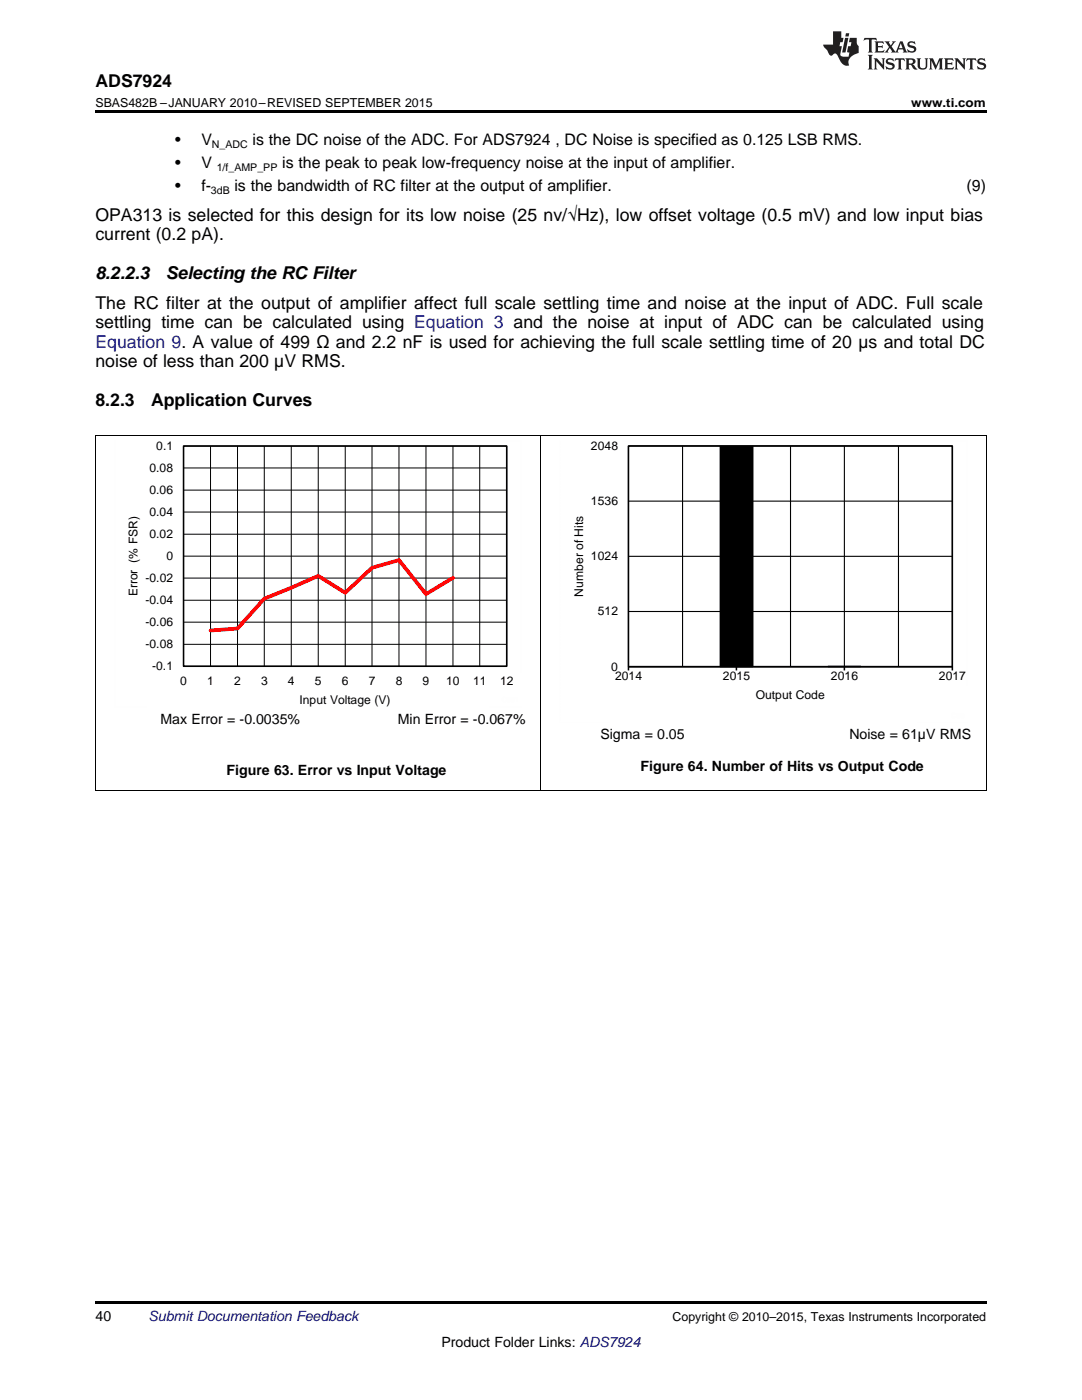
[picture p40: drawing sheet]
<svg xmlns="http://www.w3.org/2000/svg" width="216mm" height="279mm" viewBox="0 0 216 279" stroke-linecap="round" stroke-linejoin="round" font-family="sans-serif">
<defs><g id="words">
<g font-size="3.5">
<text x="19" y="17.3">ADS7924</text>
<text x="19" y="44.1">OPA313 is selected for this design for its low noise (25 nv/√Hz), low offset voltage (0.5 mV) and low input bias</text>
<text x="19" y="47.9">current (0.2 pA).</text>
<text x="19" y="55.7">8.2.2.3</text>
<text x="33.1" y="55.7">Selecting the RC Filter</text>
<text x="19" y="61.6">The RC filter at the output of amplifier affect full scale settling time and noise at the input of ADC. Full scale</text>
<text x="19" y="65.5">settling time can be calculated using Equation 3 and the noise at input of ADC can be calculated using</text>
<text x="19" y="73.3">noise of less than 200 µV RMS.</text>
<text x="19" y="81">8.2.3</text>
<text x="30.1" y="81">Application Curves</text>
</g>
<text font-size="3.5" fill="#00f" x="19" y="69.4">Equation 9. A value of 499 Ω and 2.2 nF is used for achieving the full scale settling time of 20 µs and total DC</text>
<g font-size="3.2">
<text x="34.9" y="28.9">•</text>
<text x="40.2" y="28.9">V</text>
<text x="50.4" y="28.9">is the DC noise of the ADC. For ADS7924 , DC Noise is specified as 0.125 LSB RMS.</text>
<text x="34.9" y="33.5">•</text>
<text x="40.2" y="33.5">V</text>
<text x="56.3" y="33.5">is the peak to peak low-frequency noise at the input of amplifier.</text>
<text x="34.9" y="38.1">•</text>
<text x="40.2" y="38.1">f-</text>
<text x="46.8" y="38.1">is the bandwidth of RC filter at the output of amplifier.</text>
<text x="192.9" y="38.1">(9)</text>
</g>
<g font-size="2.8">
<text x="32" y="144.4">Max Error = -0.0035%</text>
<text x="79.4" y="144.4">Min Error = -0.067%</text>
<text x="119.8" y="147.5">Sigma = 0.05</text>
<text x="169.5" y="147.5">Noise = 61µV RMS</text>
<text x="45.2" y="154.7">Figure 63. Error vs Input Voltage</text>
<text x="127.8" y="153.8">Figure 64. Number of Hits vs Output Code</text>
<text x="19" y="263.6">40</text>
<text x="88.1" y="268.9">Product Folder Links: ADS7924</text>
</g>
<text font-size="2.8" fill="#0000c8" x="29.6" y="263.6">Submit Documentation Feedback</text>
<g font-size="2.5">
<text x="19" y="21.4">SBAS482B –JANUARY 2010–REVISED SEPTEMBER 2015</text>
<text x="181.8" y="21.4">www.ti.com</text>
<text x="134.2" y="263.6">Copyright © 2010–2015, Texas Instruments Incorporated</text>
</g>
<g font-size="2.4">
<text x="31.2" y="89.8">0.1</text>
<text x="117.9" y="89.8">2048</text>
<text x="29.8" y="94.2">0.08</text>
<text x="29.8" y="98.6">0.06</text>
<text x="117.9" y="100.8">1536</text>
<text x="29.8" y="107.4">0.02</text>
<text x="29.8" y="103">0.04</text>
<text x="33.2" y="111.8">0</text>
<text x="117.9" y="111.8">1024</text>
<text x="27.5" y="119" transform="rotate(-90 27.5 119)">Error (% FSR)</text>
<text x="29" y="116.2">-0.02</text>
<text x="116.4" y="119.1" transform="rotate(-90 116.4 119.1)">Number of Hits</text>
<text x="29" y="125">-0.06</text>
<text x="29" y="120.6">-0.04</text>
<text x="119.3" y="122.8">512</text>
<text x="29" y="129.4">-0.08</text>
<text x="30.4" y="133.8">-0.1</text>
<text x="36" y="136.6">0</text>
<text x="41.3" y="136.6">1</text>
<text x="46.7" y="136.6">2</text>
<text x="52.1" y="136.6">3</text>
<text x="57.5" y="136.6">4</text>
<text x="62.8" y="136.6">5</text>
<text x="68.2" y="136.6">6</text>
<text x="73.6" y="136.6">7</text>
<text x="79" y="136.6">8</text>
<text x="84.3" y="136.6">9</text>
<text x="89" y="136.6">10</text>
<text x="94.4" y="136.6">11</text>
<text x="99.8" y="136.6">12</text>
<text x="122" y="133.8">0</text>
<text x="122.7" y="135.7">2014</text>
<text x="144.3" y="135.7">2015</text>
<text x="165.8" y="135.7">2016</text>
<text x="187.3" y="135.7">2017</text>
<text x="59.8" y="140.5">Input Voltage (V)</text>
<text x="150.8" y="139.5">Output Code</text>
</g>
<g font-size="2.1">
<text x="42.3" y="29.6">N_ADC</text>
<text x="43.3" y="34.1">1/f_AMP_PP</text>
<text x="42.1" y="38.7">3dB</text>
</g>
</g></defs>
<path d="M19 22h177.8v.5h-177.8zM19 259.7h177.8v.5h-177.8z" fill="#000"/>
<g fill="none" stroke="#000" stroke-width=".2">
<path d="M19 86.9h177.8M19.1 87v70.8M36.6 89h64.5v44h-64.5zM36.6 97.8h64.5M36.6 93.4h64.5M42 89v44M47.4 89v44M52.7 89v44M58.1 89v44M63.5 89v44M68.9 89v44M74.2 89v44"/>
<path d="M79.6 89v44M85 89v44M90.4 89v44M95.7 89v44M107.9 87v70.8M196.8 87v70.8M36.6 119.8h64.5M36.6 115.4h64.5M36.6 111h64.5M36.6 106.6h64.5M36.6 102.2h64.5M36.6 128.6h64.5"/>
<path d="M36.6 124.2h64.5M165.2 133h6.5M19 157.7h177.8"/>
</g>
<path d="M136.2 89v44.1M143.7 89.1h6.5v44h-6.5zM146.9 89v44.1M157.7 89v44.1M168.5 89v44.1M179.3 89v44.1M125.4 111h64.6M125.4 100h64.6M125.4 122h64.6M125.4 133.1v-44.1h64.6v44.1M165.2 133l6.5 .1z" fill="none" stroke="#000" stroke-width=".22"/>
<path d="M36.6 89h64.5v44h-64.5zM125.4 89h64.6v44.1h-64.6zM125.4 133.8v-.7h64.6v.7M146.9 133.1v.7M168.5 133.1v.7" fill="none" stroke="#000" stroke-width=".31"/>
<path d="M143.7 89.1h6.5v44h-6.5z" fill-rule="evenodd" fill="#000"/>
<path d="M22.9 87.9v53.2M35.3 87.9h68.7M104 87.9v46.2M111.6 87.9v56.4M124.2 87.9h68.8M193 87.9v48.9M22.9 141.1h6.3M97.7 141.1h6.3M111.6 144.2h10M183 144.2h10" fill="none" stroke="#fefefe" stroke-width=".2" stroke-dasharray=".4 .1" stroke-linecap="butt"/>
<path d="M90.4 115.3l-5.4 3.3-5.4-6.8-5.4 1.5-5.3 5-5.4-3.4-10.8 4.6-5.3 5.9-5.4 .4" fill="none" stroke="#f00" stroke-width=".74"/>
<g fill="#231f20">
<path d="M172.5 7.6l-.1 .5 .4-.2h.6v.1v2.1l-.2 .4h.9l-.2-.4v-2.1l.1-.1h.5l.5 .2-.2-.5zM174.5 8.3l.2 .3v1.5l-.2 .4h1.8l.2-.6a1.04 1.04 0 0 1-1.3 .2v-.7h.6l.3 .2v-.6l-.3 .2h-.6v-.6l.8-.1 .4 .3-.2-.5zM176.5 8.3l.9 1.1-.9 1.1h.8l-.2-.2 .4-.7 .5 .7-.2 .2h1.5l-.2-.2 .2-.4h.9l.1 .4-.2 .2h1l-.3-.3-.7-1.9h-.5l-.9 2-.8-1 .9-1h-.8l.1 .3-.4 .5-.3-.6 .1-.2zM179.7 8.6l.4 1h-.7zM181.3 8.4a.63 .63 0 0 0-.2 .7 .63 .63 0 0 0 .6 .4l.6 .2 .1 .2a.75 .75 0 0 1-.7 .4 .75 .75 0 0 1-.6-.5l.1 .7 .1-.1a1.11 1.11 0 0 0 1.5-.6 1.13 1.13 0 0 0-1.2-.8l-.1-.4a1.04 1.04 0 0 1 1.2 .2l-.2-.5-.2 .1-.4-.2zM173.2 10.9l.2 .4v2.2l-.2 .4h1l-.3-.4v-2.2l.3-.4zM174.3 11.6l.3 .4v1.5l-.3 .4h.8l-.2-.4v-1.3l1.5 1.7v-1.9l.2-.4h-.7l.2 .4v.9l-1.1-1.3zM177 11.8a.62 .62 0 0 0-.2 .7 .62 .62 0 0 0 .6 .4l.6 .1 .1 .3a.76 .76 0 0 1-.7 .3 .76 .76 0 0 1-.7-.4l.2 .7 .1-.1a1.11 1.11 0 0 0 1.5-.6 1.13 1.13 0 0 0-1.2-.8l-.1-.4a1.04 1.04 0 0 1 1.2 .2l-.2-.6-.2 .1-.5-.1zM178.7 11.6l-.2 .6a.61 .61 0 0 1 .8-.3v1.6l-.2 .4h.9l-.2-.4v-1.6a.63 .63 0 0 1 .7 .3l-.1-.6zM180.6 11.6l.3 .4v1.5l-.3 .4h1l-.2-.2-.1-.8 .6 .2a.76 .76 0 0 0 1.2 .7l-1-1a.58 .58 0 0 0 .6-.5 .58 .58 0 0 0-.5-.6zM181.4 11.9h.1a.45 .45 0 0 1 .5 .1 .45 .45 0 0 1 .1 .5l-.8 .2zM182.9 11.6l.2 .2a2.17 2.17 0 0 0 .3 1.9 .99 .99 0 0 0 1.6-.6v-1.1l.2-.4h-.7l.2 .2a1.92 1.92 0 0 1-.2 1.8 .6 .6 0 0 1-.9-.5v-1.1l.2-.4zM185.4 11.6l.2 .4v1.5l-.2 .4h.7l-.2-.4v-1.4l.8 1.8 .8-1.8v1.4l-.2 .4h.9l-.2-.4v-1.5l.2-.4h-.8l-.6 1.5-.6-1.5zM188.4 11.6l.2 .4v1.5l-.2 .4h1.8l.1-.6a1.04 1.04 0 0 1-1.2 .1v-.6h.5l.4 .2v-.6l-.4 .2h-.5v-.7h.8l.3 .3-.1-.6zM190.5 11.6l.2 .4v1.5l-.2 .4h.7l-.2-.4v-1.3l1.5 1.7v-1.9l.2-.4h-.7l.2 .4v.9l-1.1-1.3zM192.9 11.6l-.1 .6a.61 .61 0 0 1 .7-.3l.1 1.6-.3 .4h1l-.3-.4 .1-1.6a.63 .63 0 0 1 .7 .3l-.1-.6zM195.2 11.8a.62 .62 0 0 0-.2 .7 .62 .62 0 0 0 .6 .4l.6 .1 .1 .3a.76 .76 0 0 1-.7 .3 .76 .76 0 0 1-.6-.4l.1 .7 .1-.1a1.11 1.11 0 0 0 1.6-.6 1.13 1.13 0 0 0-1.3-.8l-.1-.4a1.04 1.04 0 0 1 1.2 .2l-.1-.6-.2 .1-.5-.1z"/>
<path d="M166.2 6.3v2.6h-1.9v.4l.8 .9a.91 .91 0 0 0 1 .8 .56 .56 0 0 1 .5-.3 .56 .56 0 0 1 .5 .3l.4 .8a1.53 1.53 0 0 0 1.9 1.2 1.54 1.54 0 0 1 1-2.1l.9-.3v-1.4a1.52 1.52 0 0 1-.4-1.6h-1.3l-.2 .8h.5l-.2 .8h-.5l-.1 1v.2l.4 .1-.2 .8a1.93 1.93 0 0 1-1.6-.3l.3-1.8h-.5l.2-.8h.4l.2-.8h-.4v-1.3zM168.6 7.6l-.6 2.9h.7l.6-2.9zM168.8 6.6l-.1 .7h.6l.2-.7z"/>
</g>
<use href="#words"/>
</svg>
